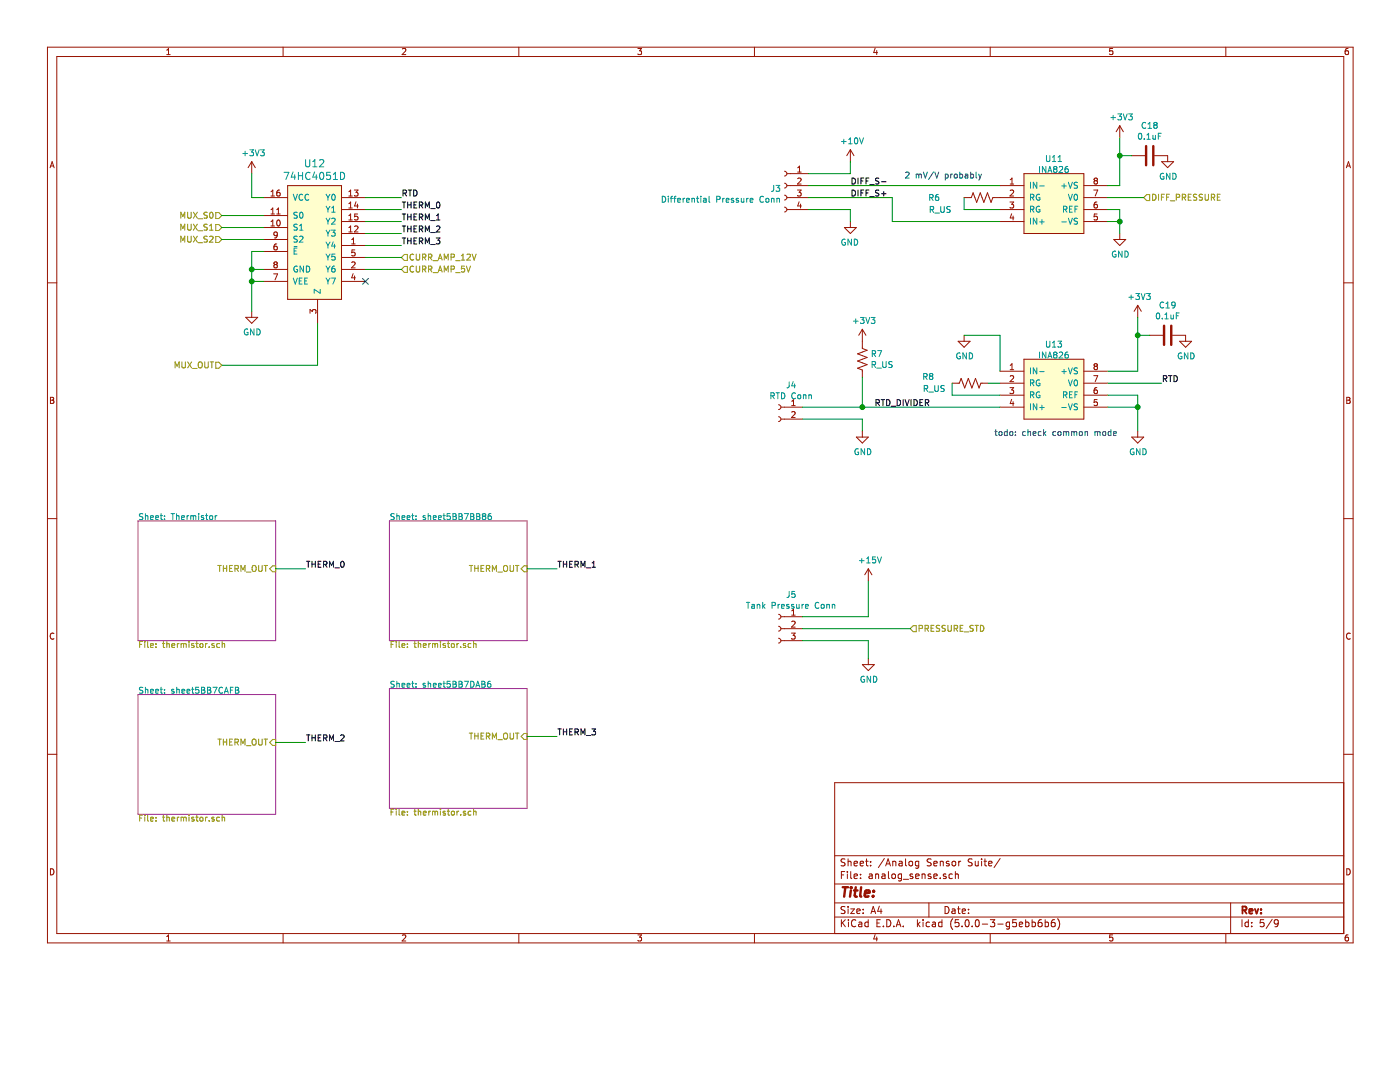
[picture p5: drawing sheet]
<svg xmlns="http://www.w3.org/2000/svg" width="279mm" height="216mm" viewBox="0 0 279 216" stroke-linecap="round" stroke-linejoin="round" font-family="sans-serif">
<g fill="#fffecd" stroke="#fffecd" stroke-width=".2">
<path d="M57.4 37h10.8v22.7h-10.8z" fill-rule="evenodd"/>
<path d="M204.4 34.6h11.9v12h-11.9z" fill-rule="evenodd"/>
<path d="M204.4 71.7h11.9v11.9h-11.9z" fill-rule="evenodd"/>
</g>
<g fill="none" stroke="#981200" stroke-width=".2">
<path d="M9.5 9.4h260.5v178.7h-260.5zM11.3 11.3h256.9v175h-256.9zM33.3 10.9h.7M33.3 10l.3-.3v1.2M56.5 9.4v1.9M80.3 9.8l.5-.1 .2 .3-.8 .9h.8M103.5 9.4v1.9M127.3 9.7h.7l-.4 .4 .4 .2v.5l-.2 .1-.5-.1M150.6 9.4v1.9M174.7 9.6l-.3 .9h.7M175 10.1v.8M197.6 9.4v1.9"/>
<path d="M222.1 9.7h-.6l-.1 .6 .6-.1 .1 .6-.2 .1-.5-.1M244.6 9.4v1.9M269 9.7h-.3l-.2 .3-.1 .7 .3 .2 .4-.1-.1-.6-.3-.1-.3 .3M10 33.5l.4-1.2 .4 1.2M10.1 33.1h.6M50.2 32.3l-.7 1.2M50.2 32.3v2.3M50.2 32.3l.8 1.2M52.6 39.4h4.8M54.1 38.3l.3-.4v1.2M54.1 39.1h.7M55.8 37.9l-.4 .1-.2 .4 .1 .6 .5 .1 .1-.2-.1-.5h-.3l-.3 .2"/>
<path d="M57.4 37h10.8v22.7h-10.8zM68.2 39.4h4.7M69.6 38.3l.4-.4v1.2M69.6 39.1h.7M70.7 37.9h.8l-.5 .5 .4 .1 .1 .4-.3 .2-.5-.1M156.6 38.9a.48 .48 0 0 1 .4 .5 .48 .48 0 0 1-.4 .5M156.6 36.6a.48 .48 0 0 1 .4 .4 .48 .48 0 0 1-.4 .5M156.6 34.2a.48 .48 0 0 1 .4 .4 .48 .48 0 0 1-.4 .5M157 37h4.3M157 39.4h4.3M157 34.6h4.3M159.1 37.9h.8l-.4 .5 .3 .1 .1 .4-.3 .2-.5-.1"/>
<path d="M159.2 34.3h.7M159.2 33.5l.4-.4v1.2M159.2 35.7l.4-.2 .3 .4-.8 .8h.8M169.7 29.9v2.4M169.7 29.9l-.7 1.2M169.7 29.9l.7 1.2M192.4 39.4h1.4l.4-.9 .7 1.9 .7-1.9 .8 1.9 .7-1.9 .7 1.9 .3-1h6.3M199.6 37h4.8M201.6 38l.5-.1 .2 .4-.7 .8h.7M201.6 36.7h.7M201.6 35.9l.4-.4v1.2M204.4 34.6h11.9v12h-11.9z"/>
<path d="M216.3 37h4.8M216.3 39.4h4.8M218.3 37.9h.8l-.5 1.2M218.6 36.1l-.3-.3 .3-.3h.2l.2 .3-.2 .3M218.6 36.1l-.3 .2v.2l.3 .2h.3l.1-.2v-.2l-.2-.2M218.6 36.1h.2M223.5 25.1v2.4M223.5 25.1l-.7 1.2M223.5 25.1l.7 1.2M225.9 31.1h2.6M230.4 31.1h2.6v1.2M231.8 32.3h2.4l-1.2 1.2z"/>
<path d="M268.7 33.5l.4-1.2 .4 1.2M268.8 33.1h.6M9.5 56.4h1.8M52.6 53.8h4.8M52.6 56.2h4.8M52.6 50.2h4.8M52.6 47.8h4.8M52.6 45.4h4.8M52.6 43h4.8M54.1 45.1h.7M54.1 41.8l.3-.3v1.2M54.1 44.2l.3-.3v1.2"/>
<path d="M54.1 42.7h.7M54.6 54.6h.8l-.5 1.2M54.9 52.8l-.2-.3 .2-.2h.2l.2 .2-.2 .3M54.9 52.8l-.2 .2v.2l.2 .3 .3-.1 .1-.2v-.2l-.2-.2M54.9 52.8h.2M55.2 48.7h-.2a.74 .74 0 0 0-.1 1.2l.3-.1 .1-.4-.2-.3h-.2l-.2 .3M55.2 42.7h.7M55.2 41.8l.4-.3v1.2M55.3 46.8l-.2 .2h-.3l-.1-.2v-.4l.4-.1 .2 .2-.1 .9-.4 .1M55.3 44l.2-.1a.63 .63 0 0 1 .4 .6 .63 .63 0 0 1-.4 .6l-.3-.5zM63.4 59.7v4.8M68.2 49h4.7"/>
<path d="M68.2 53.8h4.7M68.2 56.2h4.7M68.2 51.4h4.7M68.2 46.6h4.7M68.2 41.8h4.7M68.2 44.2h4.7M69.6 46.3h.7M69.6 43.9h.7M69.6 40.6l.4-.3v1.2M69.6 43l.4-.3v1.2M69.6 45.4l.4-.3v1.2M69.6 41.5h.7"/>
<path d="M70.2 48.7h.7M70.2 47.8l.3-.3v1.2M70.2 52.4l.4-.1 .3 .3-.8 .9h.8M70.5 54.6l-.3 .8h.7M70.8 55.1v.7M70.8 45.2l.4-.1 .3 .3-.8 .9h.8M70.8 49.9h-.5l-.1 .5 .4-.1 .3 .3v.2l-.3 .3-.4-.2M71 40.3l-.2 .8h.7M71.3 40.7v.8M71.4 42.7h-.6v.6l.4-.1 .3 .2v.3l-.3 .2-.4-.1M156.6 41.3a.48 .48 0 0 1 .4 .5 .48 .48 0 0 1-.4 .5M157 41.8h4.3"/>
<path d="M159.5 40.3l-.3 .8h.7M159.8 40.7v.8M168.5 45.4h2.4l-1.2 1.2zM169.7 44.2v1.2M199.6 41.8h4.8M199.6 44.2h4.8M201.6 40.3h.7l-.4 .5 .3 .1 .1 .4-.2 .2-.5-.1M201.9 42.7l-.3 .8h.7M202.2 43.1v.8M216.3 41.8h4.8M216.3 44.2h4.8M218.9 40.3h-.2a.74 .74 0 0 0-.1 1.2h.3l.1-.5-.2-.2h-.2l-.3 .2"/>
<path d="M219 42.7h-.6l-.1 .6 .5-.1 .2 .2v.3l-.2 .2-.5-.1M222.3 47.8h2.4l-1.2 1.2zM223.5 46.6v1.2M268.2 56.4h1.8M10.1 79.3h.4l.2 .2-.2 .4 .3 .2-.3 .4h-.4zM10.1 79.9h.4M49 63.3h2.4l-1.2 1.2zM50.2 62.1v1.2M61.9 62.5v-.7l.4 .4 .1-.4h.5l.2 .2-.2 .5M172.1 65.7v3.8l1 .4-2 .7 2 .7-2 .7 2 .8-2 .7 1 .3v1.5M172.1 65.7l-.7 1.2M172.1 65.7l.7 1.2"/>
<path d="M190 76.5h1.5l.3-1 .7 1.9 .7-1.9 .8 1.9 .7-1.9 .7 1.9 .4-.9h1.4M191.2 68.1h2.4l-1.2 1.2zM192.4 66.9v1.2M199.6 74.1h4.8M199.6 76.5h4.8M199.6 78.9h4.8M201.6 77.3h.7l-.4 .5 .3 .1 .1 .4-.2 .2-.5-.1M201.6 72.9l.4-.3v1.2M201.6 75.1l.5-.1 .2 .3-.7 .9h.7M201.6 73.8h.7M201.9 79.7l-.3 .8h.7M204.4 71.7h11.9v11.9h-11.9z"/>
<path d="M216.3 74.1h4.8M216.3 76.5h4.8M216.3 78.9h4.8M218.3 75h.8l-.5 1.2M218.6 73.1l-.3-.2 .3-.3h.2l.2 .2-.2 .3M218.6 73.1l-.3 .2v.2l.3 .3 .3-.1 .1-.2v-.2l-.2-.2M218.6 73.1h.2M218.9 77.3h-.2a.74 .74 0 0 0-.1 1.2h.3l.1-.5-.2-.2h-.2l-.3 .2M219 79.7h-.6l-.1 .6 .5-.1 .2 .2v.3l-.2 .2-.5-.1M227.1 60.9v2.4M227.1 60.9l-.8 1.2M227.1 60.9l.7 1.2"/>
<path d="M229.4 66.9h2.7M234 66.9h2.6v1.2M235.4 68.1h2.4l-1.2 1.2zM268.8 79.3h.4l.2 .2-.2 .4 .3 .2-.2 .4h-.5zM268.8 79.9h.4M155.4 83.2a.48 .48 0 0 1 .4 .4 .48 .48 0 0 1-.4 .5M155.4 80.8a.48 .48 0 0 1 .4 .4 .48 .48 0 0 1-.4 .5M155.8 83.6h4.4M155.8 81.2h4.4M158 80.9h.7M158 80.1l.4-.4v1.2M158 82.2l.5-.1 .2 .4-.7 .8h.7"/>
<path d="M170.9 87.2h2.4l-1.2 1.2zM172.1 86v1.2M199.6 81.2h4.8M202.2 80.1v.8M216.3 81.2h4.8M225.9 87.2h2.4l-1.2 1.2zM227.1 86v1.2M9.5 103.5h1.8M173.3 113.5l-.7 1.2M173.3 113.5v2.4M173.3 113.5l.7 1.2M268.2 103.5h1.8"/>
<path d="M10.8 126.4a.54 .54 0 0 0-.8 .5 .54 .54 0 0 0 .8 .5M155.4 127.4a.48 .48 0 0 1 .4 .4 .48 .48 0 0 1-.4 .5M155.4 125a.48 .48 0 0 1 .4 .4 .48 .48 0 0 1-.4 .5M155.4 122.6a.48 .48 0 0 1 .4 .5 .48 .48 0 0 1-.4 .4M155.8 127.8h4.4M155.8 125.4h4.4M155.8 123.1h4.4M158 126.3h.7l-.4 .5 .3 .1 .1 .4-.2 .2-.5-.1M158 121.9l.4-.3v1.1M158 124.1l.5-.2 .2 .4-.7 .8h.7M158 122.7h.7M172.1 132.6h2.4l-1.2 1.2z"/>
<path d="M173.3 131.4v1.2M269.5 126.4a.54 .54 0 0 0-.8 .5 .54 .54 0 0 0 .8 .5M9.5 150.5h1.8M268.2 156.2h-101.6v30.1M268.2 150.5h1.8M10.1 173.4a.62 .62 0 0 1 .7 .6 .62 .62 0 0 1-.7 .6zM166.6 176.4h101.6M166.6 170.8h101.6M167.9 174.6h.5M168.6 173.9h-.7v1.4M168.6 171.4h-.5l-.3 .2 .2 .4 .6 .3v.4l-.2 .1-.6-.1M169.1 173.9v.1"/>
<path d="M169.1 174.4v.9M169.3 171.4v1.4M169.3 172l.1-.1h.4l.1 .9M169.8 173.9v1.2l.2 .2M170.4 172.3l.7-.1v-.3h-.4l-.3 .1 .1 .7h.6M170.4 174.9l.7-.2v-.2l-.4-.1-.3 .2 .1 .6h.6M171.7 172.3l.6-.1v-.3h-.4l-.2 .1v.7h.6M171.7 175.2v.1M171.7 174.5v.1M172.7 171.9h.6M172.9 171.4v1.2l.4 .2M173.5 174.5h.5l.1 .8"/>
<path d="M173.7 172.7v.1M173.7 171.9v.1M174.1 174.7l-.5 .1-.2 .2 .2 .3 .5-.1M174.8 174.5l.2-.1 .3 .1v.8M174.8 174.4v.9M176 174.5h.6v.8M176.5 171.3l-1.2 1.8M176.6 174.7l-.4 .1-.2 .2 .2 .3 .4-.1M176.8 172.8l.4-1.4 .5 1.4M176.9 172.4h.7M177.3 173.9v1.2l.2 .2M178 174.5l.2-.1 .4 .1v.7l-.1 .1-.5-.1z"/>
<path d="M178.2 172l.2-.1h.3l.1 .9M178.2 171.9v.9M179.5 171.9h.5l.1 .9M179.9 174.4v1.2l-.3 .2-.3-.1M179.9 174.5l-.4-.1-.3 .2 .1 .6 .2 .1 .4-.1M180.1 172.2l-.5 .1-.2 .1 .2 .4 .5-.1M180.3 175.5h1M180.7 171.4v1.2l.2 .2M181.5 172l.2-.1 .4 .1v.5l-.1 .2-.3 .1-.2-.1zM182.1 174.5l-.3-.1-.2 .2 .1 .2 .4 .1v.3h-.5M182.7 174.9l.7-.2v-.2l-.5-.1-.2 .2 .1 .6h.6M183.4 171.9h-.5l-.2 .2v.6l.2 .1 .5-.1"/>
<path d="M183.4 171.9v1.1l-.3 .3-.4-.1M184 174.5l.2-.1 .3 .1 .1 .8M184 174.4v.9M185.8 174.5l-.4-.1-.2 .2 .1 .2 .5 .1v.3h-.6M185.8 171.4h-.5l-.3 .2 .1 .3 .7 .4v.4l-.2 .1-.6-.1M186.4 172.3l.6-.1v-.3h-.4l-.2 .1v.7h.6M186.4 174.9l.6-.2v-.2l-.4-.1-.2 .2v.6h.6M187.7 175.2v.1M187.7 171.9v.9M187.7 172l.1-.1h.4l.1 .9M188.8 174.5l-.4-.1-.1 .2v.2l.5 .1v.3h-.5M189.4 171.9h-.3l-.3 .1 .1 .3 .5 .1v.3h-.6"/>
<path d="M190.1 174.5l-.4-.1-.3 .2v.6l.3 .1 .4-.1M190.1 172l.2-.1 .4 .1v.7l-.2 .1-.4-.1zM190.7 173.9v1.4M190.7 174.5l.2-.1 .3 .1 .1 .8M191.3 171.9v.9M191.7 171.9l-.4 .2M194 171.4h-.5l-.3 .2 .1 .4 .7 .3v.4l-.3 .1-.5-.1M194.6 171.9l.1 .8 .3 .1 .2-.1M195.2 171.9v.9M195.9 171.4v.1M195.9 171.9v.9M196.4 171.9h.5"/>
<path d="M196.6 171.4v1.2l.3 .2M197.3 172.3l.7-.1-.1-.3h-.4l-.2 .1 .1 .7h.5M199.6 171.3l-1.2 1.8M268.8 173.4a.62 .62 0 0 1 .7 .6 .62 .62 0 0 1-.7 .6zM33.3 186.9l.3-.4v1.3M33.3 187.8h.7M56.5 186.3v1.8M80.3 186.6l.5-.1 .2 .4-.8 .9h.8M103.5 186.3v1.8M127.3 186.5h.7l-.4 .5 .4 .1v.5l-.2 .2-.5-.2M150.6 186.3v1.8M166.6 183h101.6"/>
<path d="M166.6 180.2h101.6M167.9 183.5v1.4M168.1 184.1l.6 .8M168.6 181l-.5-.1-.3 .2 .2 .4 .6 .3v.4l-.2 .1-.6-.1M168.7 183.5l-.8 .8M169.3 180.9v.1M169.3 181.4v.9M169.3 183.5v.2M169.3 184v.9M169.8 181.4h.7l-.7 .9h.7M170.8 183.7a.56 .56 0 0 0-.7-.1 .56 .56 0 0 0-.2 .7 .53 .53 0 0 0 .3 .6 .53 .53 0 0 0 .6-.1M171 181.8l.7-.1-.1-.3h-.4l-.2 .2 .1 .6h.5"/>
<path d="M171.4 184.1h.5l.1 .8M172 184.3l-.5 .1-.2 .2 .2 .3 .5-.1M172.3 181.4v.2M172.3 182.2v.1M173.3 183.5v1.4M173.3 184.1l-.4-.1-.3 .3 .1 .5 .2 .1 .4-.1M173.8 182.3l.5-1.4 .5 1.4M173.9 181.9h.7M174.7 186.5l-.3 .9h.7M175 187v.8M175 184.2h.5M175.5 180.8l-.3 1h.8"/>
<path d="M175.7 183.5h-.7v1.4h.7M175.8 181.4v.9M176.3 184.8v.1M177 183.5a.71 .71 0 0 1 .8 .7 .71 .71 0 0 1-.8 .7zM178.4 184.8v.1M178.9 184.9l.4-1.4 .5 1.4M179 184.5h.6M180.3 184.8v.1M183.1 183.5v1.4M183.2 184.4l.4 .5M183.6 184l-.5 .5M184.2 183.5v.2"/>
<path d="M184.2 184v.9M185.4 180.2v2.8M185.5 184.1l-.4-.1-.3 .3 .1 .5 .2 .1 .4-.1M186.1 184.1h.5l.1 .8M186.7 184.3l-.7 .3 .2 .3 .5-.1M188 184.1l-.4-.1-.3 .3 .1 .5 .2 .1 .4-.1M188 183.5v1.4M188.6 180.9a.71 .71 0 0 1 .8 .7 .71 .71 0 0 1-.8 .7zM190 181.4h.5l.1 .9M190.1 183.3a1.61 1.61 0 0 0 0 2.2M190.6 181.7l-.5 .1-.2 .2 .2 .3 .5-.1M191.1 181.4h.5"/>
<path d="M191.3 180.9v1.2l.3 .2M191.3 183.5h-.6l-.1 .7 .7-.1 .1 .2-.1 .5-.2 .1-.5-.1M192 184.8v.1M192 181.8l.7-.1-.1-.3h-.4l-.2 .2 .1 .6h.5M192.7 183.7l.3-.2a.76 .76 0 0 1 .4 .7 .76 .76 0 0 1-.4 .7l-.3-.1-.1-.4zM193.3 182.2v.1M193.3 181.4v.2M194 184.8v.1M194.7 183.7l.4-.2a.8 .8 0 0 1-.1 1.4l-.3-.1-.1-.4zM196 184.4h1.1M197.6 186.3v1.8M197.6 183.5h.9l-.5 .6 .5 .1v.6l-.3 .1-.6-.1"/>
<path d="M199.1 184.4h1.1M201.5 184.1l-.4-.1-.3 .3 .1 .5 .2 .1 .4-.1M201.5 184l-.1 1.3-.2 .1-.3-.1M202.8 183.5h-.7v.7l.7-.1v.7l-.2 .1-.5-.1M203.4 184.5l.7-.2-.1-.2-.4-.1-.2 .2 .1 .6h.5M204.7 184.1l.4-.1 .3 .3-.2 .5h-.5M204.7 183.5v1.4M206 184.1l.4-.1 .2 .3v.5l-.2 .1-.4-.1M206 183.5v1.4M207.8 183.5l-.4 .1a1.04 1.04 0 0 0-.1 1.2l.4 .1 .2-.1 .1-.5-.3-.2h-.4l-.1 .2M208.6 184.1l.4-.1 .3 .3-.2 .5h-.5M208.6 183.5v1.4"/>
<path d="M210.5 183.5l-.4 .1a1.09 1.09 0 0 0-.2 1.2l.4 .1 .2-.1 .1-.5-.3-.2h-.4l-.1 .2M211.1 183.3a1.61 1.61 0 0 1 0 2.2M222.1 186.5h-.6l-.1 .6 .6-.1 .1 .6-.2 .2-.5-.2M244.6 186.3v1.8M245.6 180.2v6.1M247.9 183.5v1.4M249.1 184.1l-.4-.1-.2 .3 .1 .5h.5M249.1 183.5v1.4M249.8 184.8v.1M249.8 184.1v.1M252.2 183.5h-.7v.7l.6-.1 .2 .2-.1 .5-.2 .1-.5-.1M253.9 183.4l-1.2 1.9"/>
<path d="M255.1 184.1l-.3 .3-.4-.1-.1-.2v-.3l.3-.3h.2l.3 .3a.95 .95 0 0 1-.4 1.1h-.3M269 186.5l-.3 .1-.2 .2-.1 .7 .3 .3 .4-.2-.1-.6h-.3l-.3 .2"/>
</g>
<g fill="none" stroke="#009596" stroke-width=".2">
<path d="M48.5 30.6h.9M48.9 30.2v.9M49.9 29.9h.7l-.4 .4 .3 .2 .1 .4-.2 .2-.5-.1M50.9 29.9l.4 1.2 .4-1.2M52 29.9h.7l-.4 .4 .4 .2v.5l-.2 .1-.5-.1M56.7 34.4h.9l-.6 1.4M58.5 34.3l-.4 1h.9M58.5 38.8l.4 1.2 .4-1.2M58.8 34.9v.9M59.6 34.4v1.4M59.6 35.1h.8M60.4 34.4v1.4"/>
<path d="M60.4 38.9a.54 .54 0 0 0-.7 .4 .54 .54 0 0 0 .6 .6l.1-.1M61 31.9v1.1l.3 .3 .4-.1 .1-.2v-1.1M61.6 38.9a.54 .54 0 0 0-.7 .4 .54 .54 0 0 0 .6 .6l.1-.1M61.9 34.5a.66 .66 0 0 0-.9 .6 .66 .66 0 0 0 .8 .6h.1M62.4 33.3h.9M62.4 32.3l.4-.4v1.4M62.8 34.3l-.4 1h.9M63.1 34.9v.9M63.8 32l.5-.1 .2 .1 .1 .3-.9 1h.9M63.9 34.5l.2-.1a.77 .77 0 0 1 .5 .7 .77 .77 0 0 1-.5 .7l-.2-.1-.1-.4zM65.1 38.8l.4 .6M65.5 39.4v.6"/>
<path d="M65.9 38.8l-.4 .6M65.9 34.4h-.7v.7l.6-.1 .2 .2-.1 .5-.2 .1-.5-.1M66.3 38.9l.2-.1a.63 .63 0 0 1 .4 .6 .63 .63 0 0 1-.4 .6l-.3-.5zM66.5 35.8h.8M66.5 34.8l.4-.4v1.4M68 34.4a.72 .72 0 0 1 .8 .7 .72 .72 0 0 1-.8 .7zM132.2 39.2a.6 .6 0 0 1 .7 .6 .6 .6 0 0 1-.7 .6zM133.4 39.2v.1M133.4 39.6v.8M133.8 39.6h.4M134.2 39.2l-.3 .1v1.1M134.4 39.6h.5"/>
<path d="M134.9 39.2l-.3 .1v1.1M135.3 40l.5-.1v-.3h-.4l-.1 .1v.6h.5M136.3 39.6v.8M136.7 39.6l-.4 .2M137 40l.6-.1-.1-.3h-.3l-.2 .1 .1 .6h.4M138.1 39.7l.4-.1 .1 .8M138.1 39.6v.8M139 39.6h.5M139.2 39.2v1l.3 .2M139.9 39.2v.1M139.9 39.6v.8M140.4 39.6h.5v.8"/>
<path d="M140.9 39.9l-.5 .2v.2h.5M141.5 39.2v1l.2 .2M143 39.8l.6-.1 .1-.1v-.3l-.7-.1v1.2M144.2 39.6v.8M144.6 39.6l-.4 .2M144.9 40l.6-.1-.1-.3h-.3l-.2 .1 .1 .6h.4M146.4 39.6h-.3l-.2 .1 .1 .2 .4 .1v.3h-.5M147.4 39.6h-.3l-.2 .1 .1 .2 .4 .1v.3h-.5M147.9 39.6l.1 .7 .4-.1M148.4 39.6v.8M149 39.6v.8M149.4 39.6l-.4 .2"/>
<path d="M149.7 40l.6-.1-.1-.3h-.3l-.2 .1 .1 .6h.4M152.4 39.3a.52 .52 0 0 0-.7 .1 .52 .52 0 0 0 0 .7l.3 .3 .4-.2M152.9 39.6h.3l.3 .2-.2 .5-.4-.1zM154 39.7l.4-.1 .1 .8M154 39.6v.8M154.4 37v.8l-.2 .3-.2 .1M154.9 37h.7l-.4 .4 .3 .2 .1 .4-.2 .2-.5-.1M155 39.7l.5-.1 .1 .8M155 39.6v.8M167.9 28.2h1M168.4 27.8v.9M169.4 28.7h.7"/>
<path d="M169.4 27.8l.3-.3v1.2M170.6 27.6l.2-.1a.63 .63 0 0 1 .4 .6 .63 .63 0 0 1-.4 .6l-.3-.5zM171.5 27.5l.4 1.2 .4-1.2M185.6 39.4l.6-.1v-.4l-.6-.1v1.2M185.8 39.4l.4 .6M187.2 38.8h-.2a.74 .74 0 0 0-.1 1.2h.3l.2-.5-.3-.2h-.2l-.2 .2M205.6 39.4l.7-.1v-.4l-.7-.1v1.2M205.6 36.4v1.2M205.9 39.4l.4 .6M206.9 36.4v1.2l-.7-1.2v1.2M207.5 33.2v1.2M207.5 38.8a.54 .54 0 0 0-.7 .6 .54 .54 0 0 0 .7 .4v-.3h-.2"/>
<path d="M207.5 37.1h.9M208.7 33.2v1.2l-.7-1.2v1.2M208.8 31v1l.3 .2h.2l.2-.2v-1M209.1 34.4l.4-1.2 .4 1.2M209.2 34.1h.6M210 32.2h.7M210 31.4l.4-.4v1.2M210.5 33.7l-.2 .3v.2l.2 .2h.3l.2-.2v-.2l-.3-.3M210.5 33.7l-.2-.2 .2-.3h.2l.3 .3-.3 .2M210.5 33.7h.2M211.2 32.2h.7M211.2 31.4l.3-.4v1.2"/>
<path d="M211.4 33.3l.5-.1 .2 .3-.8 .9h.8M211.9 37.1h.9M212.4 36.7v.9M213.1 33.2h-.2a.74 .74 0 0 0-.1 1.2l.4-.1v-.5l-.4-.1-.3 .2M213.2 38.8l.4 1.2 .4-1.2M213.2 36.4l.4 1.2 .4-1.2M214.5 38.9l.1-.1a.63 .63 0 0 1 .5 .6 .63 .63 0 0 1-.5 .6l-.3-.5zM215 36.4h-.4l-.3 .2 .2 .3 .5 .2v.3l-.7 .1M221.7 23.5h.9M222.2 23v.9M223.1 22.7h.7l-.4 .5 .4 .1v.4l-.2 .2-.5-.1M224.2 22.7l.3 1.2 .5-1.2"/>
<path d="M225.2 22.7h.8l-.4 .5 .3 .1v.5l-.2 .1-.5-.1M227.3 26.7l.2-.1a.63 .63 0 0 1 .4 .6 .63 .63 0 0 1-.4 .6l-.3-.5zM228.4 27.7v.1M228.7 24.5a.53 .53 0 0 0-.8 .5 .53 .53 0 0 0 .8 .5M228.9 27.8h.7M228.9 26.9l.3-.3v1.2M229.1 25.6h.7M229.1 24.8l.4-.4v1.2M230.1 27v.7h.5M230.5 24.9l-.2 .3v.3l.2 .1h.3l.2-.2v-.2l-.3-.3M230.5 24.9l-.2-.2 .2-.3h.2l.3 .3-.3 .2M230.5 24.9h.2"/>
<path d="M230.6 27v.8M231.2 27.2h.4M231.7 26.6h-.5v1.2M232.2 34.6a.55 .55 0 0 0-.7 .6 .55 .55 0 0 0 .7 .5l.1-.4h-.3M233.5 34.6v1.2l-.7-1.2v1.2M234.1 34.6a.6 .6 0 0 1 .6 .6 .6 .6 0 0 1-.6 .6zM58.5 55.5l.4 1.2 .4-1.2M58.7 50.1h.4M58.7 49.2h.6M59.3 49.5h-.6v1.2h.6M59.3 53.2a.54 .54 0 0 0-.7 .5 .54 .54 0 0 0 .8 .5v-.4h-.3M59.3 42.4l-.4-.1-.2 .2v.3l.5 .2 .1 .3-.2 .2h-.5"/>
<path d="M59.3 44.8l-.4-.1-.2 .2v.3l.5 .2 .1 .3-.2 .2h-.5M59.3 47.2l-.4-.1-.2 .1v.4l.5 .2 .1 .3-.2 .2h-.5M59.7 56.1h.4M59.8 47.2l.4-.1 .3 .4-.8 .8h.8M59.8 45.9h.7M59.8 45.1l.3-.4v1.2M59.9 42.5l.2-.2a.65 .65 0 0 1 .4 .6 .65 .65 0 0 1-.4 .6l-.3-.4zM60.3 55.5h-.6v1.2h.6M60.6 53.1v1.2l-.7-1.2v1.2M60.8 56.1h.4M61.2 53.1a.6 .6 0 0 1 .6 .6 .6 .6 0 0 1-.6 .6zM61.4 55.5h-.6v1.2h.6"/>
<path d="M63.9 57.7v.8l-1.2-.8v.8M65.1 48.3l.4 .6M65.1 53.1l.4 .6M65.1 55.5l.4 .6M65.1 50.7l.4 .6M65.1 45.9l.4 .6M65.1 41.1l.4 .7M65.1 43.5l.4 .7M65.5 41.8v.5M65.5 44.2v.5M65.5 46.5v.6M65.5 48.9v.6"/>
<path d="M65.5 51.3v.6M65.5 53.7v.6M65.5 56.1v.6M65.9 48.3l-.4 .6M65.9 53.1l-.4 .6M65.9 55.5l-.4 .6M65.9 50.7l-.4 .6M65.9 45.9l-.4 .6M65.9 41.1l-.4 .7M65.9 43.5l-.4 .7M66.1 45.9h.8l-.4 .5 .3 .1v.5l-.1 .1-.6-.1M66.1 55.5h.8l-.5 1.2"/>
<path d="M66.2 43.7l.5-.2 .2 .4-.8 .8h.8M66.2 42.3h.7M66.2 41.5l.4-.4v1.2M66.5 48.3l-.3 .8h.7M66.8 48.7v.8M66.8 53.1h-.2a.74 .74 0 0 0-.2 1.2l.4-.1v-.5l-.4-.2-.2 .3M66.8 50.7h-.5l-.1 .6 .2-.1 .4 .1v.5l-.1 .1-.5-.1M168.7 47.8a.55 .55 0 0 0-.7 .5 .55 .55 0 0 0 .7 .6v-.5h-.2M169.9 47.7v1.2l-.7-1.2v1.2M170.5 47.7a.6 .6 0 0 1 .7 .6 .6 .6 0 0 1-.7 .6zM185.6 41.8l.7-.1v-.4l-.7-.1v1.2M185.9 41.8l.4 .6"/>
<path d="M186.6 42.5h.9M187.7 41.2v1l.3 .2h.2l.2-.2v-1M189.6 41.3l-.4-.1-.3 .2 .2 .3 .5 .2v.4l-.2 .1-.5-.1M205.6 41.8l.7-.1v-.4l-.7-.2v1.2M205.6 43.5v1.2M205.9 41.8l.4 .5M206.9 43.5v1.2l-.7-1.2v1.2M207.5 41.2a.54 .54 0 0 0-.7 .6 .54 .54 0 0 0 .7 .4v-.4h-.2M207.5 44.3h.9M207.9 43.8v.9M211.9 44.3h.9M212.2 41.8l.7-.1v-.4l-.7-.2v1.2"/>
<path d="M212.5 41.8l.4 .5M213.2 43.5l.4 1.2 .4-1.2M213.4 41.7h.4M214 41.1h-.6v1.2h.6M214.5 41.7h.4M215 43.6l-.4-.1-.3 .3 .2 .3 .5 .2v.3l-.7 .1M215.1 41.1h-.6v1.2M222.7 50.2a.55 .55 0 0 0-.7 .5 .55 .55 0 0 0 .7 .6v-.5h-.2M223.9 50.1v1.2l-.7-1.2v1.2M224.5 50.1a.6 .6 0 0 1 .7 .6 .6 .6 0 0 1-.7 .6zM225.3 59.3h.9M225.7 58.9v.9"/>
<path d="M226.7 58.6h.7l-.4 .4 .3 .1 .1 .4-.2 .3-.5-.2M227.7 58.6l.4 1.2 .4-1.2M228.8 58.6h.8l-.4 .4 .3 .1v.5l-.2 .2-.5-.2M49.4 65.7a.55 .55 0 0 0-.7 .5 .55 .55 0 0 0 .7 .6l.1-.5h-.2M50.7 65.6v1.2l-.7-1.2v1.2M51.3 65.6a.6 .6 0 0 1 .6 .6 .6 .6 0 0 1-.6 .6zM153.8 79l.7-.1v-.4l-.7-.1v1.2M154.1 79l.4 .6M154.9 78.4h.7M155.2 78.4v1.2M156 78.4a.6 .6 0 0 1 .6 .6 .6 .6 0 0 1-.6 .6zM157.5 76.2v.9l-.2 .2-.3 .1"/>
<path d="M158.3 76.2l-.3 .8h.7M158.6 76.6v.8M158.7 78.5a.53 .53 0 0 0-.7 .5 .53 .53 0 0 0 .7 .4M159.3 78.8l.5 .1-.1 .6-.3 .1-.2-.2zM160.3 78.9l.5-.1v.8M160.3 78.8v.8M161.4 78.9l.5-.1v.8M161.4 78.8v.8M170.3 64.1h1M170.8 63.6v.9M171.7 63.3h.8l-.4 .5 .3 .1 .1 .4-.3 .2-.5-.1M172.8 63.3l.4 1.2 .4-1.2"/>
<path d="M173.9 63.3h.7l-.4 .5 .4 .1v.5l-.2 .1-.5-.1M174.1 72.8l.6-.1v-.4l-.6-.2v1.2M174.1 70.6l.6-.1v-.4l-.6-.1v1.2M174.3 72.8l.5 .5M174.4 70.6l.4 .6M175 73.5h.9M175.2 70h.7l-.5 1.2M176.2 72.1v1l.2 .2h.2l.3-.2v-1M178 72.2l-.4-.1-.2 .3 .1 .3 .5 .2v.3l-.2 .1h-.4M184.4 75.1h.6v-.5l-.6-.1v1.2M184.5 77.5l.6-.1v-.4l-.6-.1v1.2M184.6 75.1l.4 .6"/>
<path d="M184.7 77.5l.4 .6M185.4 78.2h.9M185.5 74.8l.2-.3h.2l.3 .3M185.5 74.8l.2 .3M185.5 74.8h.1M185.7 75.1l-.2 .2v.2l.2 .2h.4l.1-.2v-.2l-.3-.2M185.7 75.1h.2M186.2 74.8h.1M186.2 74.8l-.3 .3M186.6 76.9v1l.2 .2h.2l.2-.2v-1M188.4 77l-.4-.1-.3 .3 .2 .2 .5 .3v.3l-.2 .1h-.5M191.6 70.5a.55 .55 0 0 0-.7 .5 .55 .55 0 0 0 .7 .6l.1-.5h-.3"/>
<path d="M192.9 70.4v1.2l-.7-1.2v1.2M193.4 70.4a.6 .6 0 0 1 .7 .6 .6 .6 0 0 1-.7 .6zM205.6 73.4v1.2M205.6 76.4l.7-.1v-.4l-.7-.1v1.2M205.6 78.8l.7-.1v-.4l-.7-.1v1.2M205.9 76.4l.4 .6M205.9 78.8l.4 .6M206.9 73.4v1.2l-.7-1.2v1.2M207.5 70.3v1.1M207.5 75.9a.54 .54 0 0 0-.7 .5 .54 .54 0 0 0 .7 .5v-.4h-.2M207.5 78.3a.54 .54 0 0 0-.7 .5 .54 .54 0 0 0 .7 .5v-.4h-.2M207.5 74.1h.9"/>
<path d="M208.7 70.3v1.1l-.7-1.1v1.1M208.8 68.1v1l.3 .2h.2l.2-.2v-1M209.1 71.4l.4-1.1 .4 1.1M209.2 71.1h.6M210 68.4l.4-.3v1.2M210 69.3h.7M210.5 70.8l-.2-.3 .2-.2h.2l.3 .2-.3 .3M210.5 70.8l-.2 .2v.2l.2 .2h.3l.2-.2v-.2l-.3-.2M210.5 70.8h.2M211.1 68.1h.8l-.4 .4 .3 .1 .1 .5-.3 .2-.5-.1M211.4 70.4l.5-.1 .2 .3-.8 .8h.8M211.9 74.1h.9"/>
<path d="M212.2 78.8l.7-.1v-.4l-.7-.1v1.2M212.4 73.7v.9M212.5 78.8l.4 .6M213.1 70.3h-.2a.74 .74 0 0 0-.1 1.1l.4-.1v-.5l-.4-.1-.3 .2M213.2 75.8l.4 1.2 .4-1.2M213.2 73.4l.4 1.2 .4-1.2M213.4 78.8h.4M214 78.2h-.6v1.2h.6M214.5 75.9l.1-.1a.63 .63 0 0 1 .5 .6 .63 .63 0 0 1-.5 .6l-.3-.5zM214.5 78.8h.4M215 73.5l-.4-.1-.3 .2 .2 .3 .5 .2v.4l-.7 .1M215.1 78.2h-.6v1.2"/>
<path d="M230.9 62.6l.1-.2a.63 .63 0 0 1 .5 .6 .63 .63 0 0 1-.5 .6l-.2-.4zM232 63.5v.1M232.2 60.4a.53 .53 0 0 0-.7 .5 .53 .53 0 0 0 .7 .4M232.5 62.8l.3-.4v1.2M232.5 63.6h.6M232.7 61.5h.7M232.7 60.6l.4-.3v1.2M233.7 62.8v.8l.5-.1M234.2 62.8v.8M234.5 60.8l-.2 .2h-.3l-.1-.6 .4-.1 .2 .2v.7l-.2 .2-.3 .1M234.7 63h.5M235.3 62.4h-.6v1.2"/>
<path d="M235.8 70.5a.55 .55 0 0 0-.7 .5 .55 .55 0 0 0 .7 .6l.1-.5h-.3M237.1 70.4v1.2l-.7-1.2v1.2M237.6 70.4a.6 .6 0 0 1 .7 .6 .6 .6 0 0 1-.7 .6zM171.3 89.6a.55 .55 0 0 0-.7 .5 .55 .55 0 0 0 .7 .6l.1-.5h-.3M172.6 89.5v1.2l-.7-1.2v1.2M173.1 89.5a.6 .6 0 0 1 .7 .6 .6 .6 0 0 1-.7 .6zM205.6 80.6v1.2M206.9 80.6v1.2l-.7-1.2v1.2M207.5 81.3h.9M207.9 80.9v.9M211.9 81.3h.9M213.2 80.6l.4 1.2 .4-1.2"/>
<path d="M215 80.6h-.4l-.3 .2 .2 .3 .5 .2v.3l-.7 .1M226.2 89.6a.55 .55 0 0 0-.6 .5 .55 .55 0 0 0 .6 .6l.1-.5h-.2M227.5 89.5v1.2l-.7-1.2v1.2M228.1 89.5a.6 .6 0 0 1 .7 .6 .6 .6 0 0 1-.7 .6zM28.5 102.6l-.4-.1-.2 .1v.3l.5 .3 .1 .3-.2 .2-.5-.1M29 102.5v1.2M29 103l.5-.1v.8M30 103.3l.6-.1-.1-.3h-.3l-.2 .2 .1 .5h.4M31.1 103.3l.5-.1v-.3h-.4l-.1 .2v.5h.5M32 102.9h.4M32.1 102.5v1l.3 .2M32.8 103.6v.1"/>
<path d="M32.8 102.9v.2M34.1 102.5h.7M34.5 102.5v1.2M35.2 103l.5-.1v.8M35.2 102.5v1.2M36.2 103.3l.6-.1v-.3h-.4l-.2 .2 .1 .5h.5M37.3 102.9v.8M37.7 102.9l-.4 .2M38.1 103l.3-.1 .2 .2M38.1 102.9v.8M38.6 103.1l.1-.2h.3l.1 .8M38.6 103.1v.6"/>
<path d="M39.6 102.5v.1M39.6 102.9v.8M40.6 102.9h-.3l-.1 .2v.1l.4 .1v.3h-.4M41 102.9h.5M41.2 102.5v1l.3 .2M41.9 103l.1-.1 .4 .1-.1 .6h-.4zM42.9 102.9v.8M43.3 102.9l-.4 .2M78.7 102.6l-.5-.1-.2 .1v.3l.6 .3 .1 .3-.2 .2-.5-.1M79.2 103l.4-.1 .1 .8M79.2 102.5v1.2M80.2 103.3l.6-.1-.1-.3h-.3l-.2 .2 .1 .5h.4"/>
<path d="M81.3 103.3l.5-.1v-.3h-.4l-.1 .2v.5h.5M82.2 102.9h.4M82.3 102.5v1l.3 .2M83 103.6v.1M83 102.9v.2M84.9 102.9h-.3l-.2 .2 .1 .1 .4 .1v.3h-.5M85.5 103l.4-.1 .1 .8M85.5 102.5v1.2M86.5 103.3l.6-.1-.1-.3h-.3l-.2 .2v.5h.5M87.5 103.3l.6-.1-.1-.3h-.3l-.2 .2 .1 .5h.4M88.4 102.9h.5M88.6 102.5v1l.3 .2"/>
<path d="M89.8 102.5h-.5l-.1 .6 .5-.2 .2 .3v.3l-.2 .2-.5-.1M90.4 102.5l.6 .1v.2l-.2 .3 .3 .2-.1 .3-.6 .1zM90.4 103.1h.4M91.6 102.5l.6 .1v.2l-.2 .3 .3 .2-.1 .3-.6 .1zM91.6 103.1h.4M92.7 102.5h.8l-.5 1.2M93.9 102.5l.6 .1v.3l-.2 .2 .3 .2-.1 .3-.6 .1zM93.9 103.1h.4M95.1 102.5l.6 .1v.3l-.2 .2 .3 .2-.1 .3-.6 .1zM95.1 103.1h.4M96.5 103l-.2-.2 .2-.3 .4 .1v.3l-.2 .1M96.5 103l-.2 .2v.3l.2 .2 .3-.1 .1-.1v-.4l-.2-.1"/>
<path d="M96.5 103h.2M98 102.5l-.4 .1-.2 .4 .1 .6h.5l.1-.1-.1-.5-.4-.1-.2 .3M157.5 118v.9l-.2 .3h-.3M158.6 118h-.5l-.1 .6 .5-.1 .2 .2v.3l-.2 .2-.5-.1M171.5 111.9h1M172 111.4v.9M173 111.5l.3-.4v1.2M173 112.3h.7M174.7 111.1h-.5l-.1 .6 .2-.1 .4 .1v.5l-.1 .1-.5-.1M175.1 111.1l.4 1.2 .4-1.2M28.5 137.2l-.4-.1-.2 .2v.3l.5 .2 .1 .3-.2 .2h-.5M29 137.1v1.2"/>
<path d="M29 137.7l.5-.1v.7M30 137.9l.6-.1-.1-.2-.3-.1-.2 .2 .1 .6h.4M31.1 137.9l.5-.1v-.2l-.4-.1-.1 .2v.6h.5M32 137.5h.4M32.1 137.1v1.1l.3 .1M32.8 137.6v.1M32.8 138.2v.1M34.7 137.6l-.3-.1-.2 .2 .1 .2 .4 .1v.3h-.5M35.3 137.7l.4-.1 .1 .7M35.3 137.1v1.2M36.3 137.9l.6-.1-.1-.2-.3-.1-.2 .2 .1 .6h.4M37.3 137.9l.6-.1-.1-.2-.3-.1-.2 .2 .1 .6h.4"/>
<path d="M38.2 137.5h.5M38.4 137.1v1.1l.3 .1M39.6 137.1h-.5l-.1 .6 .5-.1 .2 .2v.3l-.2 .2-.5-.1M40.2 137.1l.6 .2v.2l-.2 .2 .3 .2-.1 .4h-.6zM40.2 137.7h.4M41.4 137.1l.6 .2v.2l-.2 .2 .3 .2-.1 .4h-.6zM41.4 137.7h.4M42.5 137.1h.8l-.5 1.2M44.4 137.3a.53 .53 0 0 0-.7 .4 .53 .53 0 0 0 .7 .5M44.8 138.3l.4-1.2 .4 1.2M44.9 138h.6M46 137.7h.4"/>
<path d="M46.5 137.1h-.5v1.2M47 137.1h.4l.2 .3-.2 .3 .3 .2-.1 .4h-.6zM47 137.7h.4M78.7 136l-.5-.1-.2 .2v.3l.6 .2 .1 .3-.2 .2h-.5M79.2 135.9v1.2M79.2 136.5l.4-.1 .1 .7M80.2 136.7l.6-.1-.1-.2-.3-.1-.2 .2 .1 .6h.4M81.3 136.7l.5-.1v-.2l-.4-.1-.1 .2v.6h.5M82.2 136.3h.4M82.3 135.9v1.1l.3 .1M83 137v.1M83 136.4v.1"/>
<path d="M84.9 136.4l-.3-.1-.2 .2 .1 .2 .4 .1v.3h-.5M85.5 135.9v1.2M85.5 136.5l.4-.1 .1 .7M86.5 136.7l.6-.1-.1-.2-.3-.1-.2 .2v.6h.5M87.5 136.7l.6-.1-.1-.2-.3-.1-.2 .2 .1 .6h.4M88.4 136.3h.5M88.6 135.9v1.1l.3 .1M89.8 135.9h-.5l-.1 .6 .5-.1 .2 .2v.3l-.2 .2-.5-.1M90.4 135.9l.6 .2v.2l-.2 .2 .3 .2-.1 .4h-.6zM90.4 136.5h.4M91.6 135.9l.6 .2v.2l-.2 .2 .3 .2-.1 .4h-.6zM91.6 136.5h.4"/>
<path d="M92.7 135.9h.8l-.5 1.2M93.9 135.9a.6 .6 0 0 1 .7 .6 .6 .6 0 0 1-.7 .6zM95 137.1l.3-1.2 .5 1.2M95.1 136.8h.5M96.2 135.9h.3l.3 .3-.3 .3 .3 .2-.2 .4h-.4zM96.2 136.5h.3M97.9 135.9l-.4 .2-.2 .4 .1 .6h.5l.1-.2-.1-.4-.4-.1-.2 .2M149 120.2h.6M149.3 120.2v1.2M150 120.6h.5l.1 .8M150.6 120.9l-.6 .2v.2h.6M151.1 120.7l.5-.1v.8"/>
<path d="M151.1 120.6v.8M152.2 120.2v1.2M152.3 120.9l.4 .5M152.7 120.6l-.5 .5M154.1 120.8h.6l.1-.2-.1-.3-.6-.1v1.2M155.3 120.6v.8M155.6 120.6l-.3 .2M156 121l.5-.1v-.3h-.4l-.1 .2v.5h.5M157.5 120.6h-.3l-.2 .2v.1l.5 .2v.2h-.5M158.4 120.6h-.3l-.1 .2v.1l.4 .2v.2h-.4M159 120.6v.7h.5M159.5 120.6v.8"/>
<path d="M160.1 120.6v.8M160.4 120.6l-.3 .2M160.7 121l.6-.1-.1-.3h-.3l-.2 .2 .1 .5h.4M163.4 120.3a.53 .53 0 0 0-.7 .1 .53 .53 0 0 0 0 .7l.4 .3 .3-.1M164 120.6l.5 .1-.1 .6h-.5zM165 120.7l.5-.1v.8M165 120.6v.8M166.1 120.7l.5-.1v.8M166.1 120.6v.8M172.5 135a.55 .55 0 0 0-.7 .5 .55 .55 0 0 0 .7 .6l.1-.5h-.3M173.7 134.9v1.2l-.6-1.2v1.2M174.3 134.9a.6 .6 0 0 1 .7 .6 .6 .6 0 0 1-.7 .6z"/>
</g>
<g fill="none" stroke="#969400" stroke-width=".2">
<path d="M228.8 38.8h.6v1.2h-.6l-.5-.6zM230 38.8a.6 .6 0 0 1 .7 .6 .6 .6 0 0 1-.7 .6zM231.2 38.8v1.2M231.8 39.3h.4M232.4 38.8h-.6v1.2M232.8 39.3h.4M233.4 38.8h-.6v1.2M234.7 39.4l.6-.1 .1-.1v-.3l-.7-.1v1.2M235.9 39.4l.6-.1 .1-.1v-.3l-.7-.1v1.2M236.2 39.4l.4 .6M237.1 39.3h.4M237.7 38.8h-.6v1.2h.6"/>
<path d="M238.8 38.8h-.4l-.2 .1v.3l.5 .3 .1 .2-.2 .3-.4-.1M240 38.8h-.5l-.1 .1v.4l.5 .2 .1 .2-.2 .3-.5-.1M240.5 38.8v.9l.2 .3h.3l.2-.3v-.9M241.8 39.4l.5-.1 .1-.4-.6-.1v1.2M242 39.4l.4 .6M242.9 39.3h.5M243.5 38.8h-.6v1.2h.6M36.1 43.5v-1.2l.4 .9 .4-.9v1.2M36.1 45.9v-1.2l.4 .9 .4-.9v1.2M36.1 48.3v-1.2l.4 .9 .4-.9v1.2M37.5 42.3v1l.2 .2h.3l.1-.2v-1M37.5 44.7v1l.2 .2h.3l.1-.2v-1"/>
<path d="M37.5 47.1v1l.2 .2h.3l.1-.2v-1M38.6 42.3l.8 1.2M38.6 44.7l.8 1.2M38.6 47.1l.8 1.2M39.4 42.3l-.8 1.2M39.4 44.7l-.8 1.2M39.4 47.1l-.8 1.2M39.6 43.7h.9M39.6 46h.9M39.6 48.4h.9M41.4 42.4l-.5-.1-.2 .2v.3l.6 .2 .1 .3-.2 .2h-.5M41.4 44.8l-.5-.1-.2 .2v.3l.6 .2 .1 .3-.2 .2h-.5"/>
<path d="M41.4 47.2l-.5-.1-.2 .1v.4l.6 .2 .1 .3-.2 .2h-.5M41.8 47.2l.5-.1 .2 .4-.7 .8h.7M41.8 45.9h.7M41.8 45.1l.4-.4v1.2M41.9 42.5l.2-.2a.63 .63 0 0 1 .4 .6 .63 .63 0 0 1-.4 .6l-.3-.4zM43.1 42.4h.6l.6 .6-.6 .6h-.6zM43.1 44.8h.6l.6 .6-.6 .6h-.6zM43.1 47.2h.6l.6 .6-.6 .6h-.6zM80.1 53.8l.6-.6h.6v1.2h-.6zM80.1 51.4l.6-.6h.6v1.2h-.6zM82.6 53.2a.53 .53 0 0 0-.8 .5 .53 .53 0 0 0 .8 .5M82.6 50.8a.53 .53 0 0 0-.8 .5 .53 .53 0 0 0 .8 .5"/>
<path d="M83.1 53.1v1l.2 .2 .3-.1 .2-.1v-1M83.1 50.7v1l.2 .2h.3l.2-.2v-1M84.3 53.7h.6l.1-.5-.7-.1v1.2M84.3 51.3h.6l.1-.5-.7-.1v1.2M84.6 53.7l.4 .6M84.6 51.3l.4 .6M85.5 53.7h.6v-.5l-.6-.1v1.2M85.5 51.3h.6v-.5l-.6-.1v1.2M85.8 53.7l.4 .6M85.8 51.3l.4 .6M86.4 54.4h.9M86.4 52h.9"/>
<path d="M87.5 54.3l.3-1.2 .5 1.2M87.5 51.9l.3-1.2 .5 1.2M87.6 54h.5M87.6 51.6h.5M88.7 51.9v-1.2l.3 .9 .4-.9v1.2M88.7 54.3v-1.2l.3 .9 .4-.9v1.2M90 53.7h.6v-.5l-.6-.1v1.2M90 51.3h.6v-.5l-.6-.1v1.2M90.9 54.4h.9M90.9 52h.9M92.1 51.9h.6M92.1 51l.3-.3v1.2"/>
<path d="M92.7 53.1h-.6v.6l.1-.2 .5 .2v.5l-.2 .1-.4-.1M93.1 53.1l.4 1.2 .4-1.2M93.2 50.8l.5-.1 .2 .3-.8 .9h.8M94.2 50.7l.4 1.2 .4-1.2M233.6 40.1h.9M34.9 73.4v-1.2l.4 .9 .5-.9v1.2M36.3 72.2v1l.2 .2h.3l.2-.2v-1M37.5 72.2l.7 1.2M38.2 72.2l-.7 1.2M38.4 73.5h.9M39.6 72.4l.2-.2 .4 .1a.73 .73 0 0 1-.1 1.1l-.5-.2zM40.9 72.2v1l.2 .2h.3l.2-.2v-1"/>
<path d="M41.9 72.2h.7M42.3 72.2v1.2M43.1 72.3h.6l.6 .6-.6 .6h-.6zM43.5 112.8h.7M43.8 112.8v1.2M44.6 112.8v1.2M44.6 113.4h.6M45.2 112.8v1.2M45.8 113.4h.4M46.4 112.8h-.6v1.2h.6M46.9 113.5l.6-.1v-.5l-.6-.1v1.2M47.2 113.5l.4 .5"/>
<path d="M48.1 114v-1.2l.4 .9 .4-.9v1.2M49.2 114.1h.9M50.4 113l.2-.2 .3 .1a.73 .73 0 0 1-.1 1.1l-.4-.1zM51.6 112.8v1l.2 .2h.4l.1-.2v-1M52.7 112.8h.7M53 112.8v1.2M54.4 112.9h.6v1.2h-.6l-.6-.6zM93.7 112.8h.6M94 112.8v1.2M94.8 113.4h.6M94.8 112.8v1.2M95.4 112.8v1.2"/>
<path d="M96 113.4h.4M96.6 112.8h-.6v1.2h.6M97.1 113.5l.6-.1v-.5l-.6-.1v1.2M97.4 113.5l.4 .5M98.3 114v-1.2l.4 .9 .4-.9v1.2M99.4 114.1h.9M100.6 113l.2-.2 .3 .1a.73 .73 0 0 1-.1 1.1l-.4-.1zM101.8 112.8v1l.2 .2h.4l.1-.2v-1M102.9 112.8h.7M103.2 112.8v1.2M104 113.5l.6-.6h.6v1.2h-.6zM27.9 128.6h.4"/>
<path d="M28.4 128h-.5v1.2M28.9 128v.1M28.9 128.4v.8M29.5 128v1l.1 .2M30 128.8l.6-.1-.1-.2-.3-.1-.2 .2 .1 .6h.4M31.1 129.1v.1M31.1 128.5v.1M32.4 128.4h.5M32.6 128v1l.3 .2M33.3 128.5h.4l.1 .7M33.3 128v1.2M34.3 128.8l.6-.1-.1-.2-.3-.1-.2 .2 .1 .6h.4"/>
<path d="M35.4 128.4v.8M35.7 128.4l-.3 .2M36.1 128.5l.4-.1 .1 .2M36.1 128.4v.8M36.6 128.6l.2-.2 .3 .1 .1 .7M36.6 128.6v.6M37.7 128v.1M37.7 128.4v.8M38.7 128.5l-.3-.1-.2 .2 .1 .1 .4 .2v.3h-.5M39.1 128.4h.5M39.3 128v1l.3 .2M39.9 128.5l.2-.1 .4 .1-.1 .7-.5-.1z"/>
<path d="M41 128.4v.8M41.4 128.4l-.4 .2M41.8 129.1v.1M42.7 128.5l-.3-.1-.1 .2v.1l.4 .2v.3h-.4M43.8 128.5l-.3-.1-.3 .2 .2 .6h.4M44.3 128.5h.5v.7M44.3 128v1.2M78 128.6h.5M78.6 128h-.6v1.2M79.1 128v.1M79.1 128.4v.8M79.6 128v1l.2 .2"/>
<path d="M80.2 128.8l.6-.1-.1-.2-.3-.1-.2 .2 .1 .6h.4M81.3 128.5v.1M81.3 129.1v.1M82.6 128.4h.5M82.8 128v1l.3 .2M83.5 128.5h.4l.1 .7M83.5 128v1.2M84.5 128.8l.5-.1v-.2l-.3-.1-.2 .2v.6h.5M85.6 128.4v.8M85.9 128.4l-.3 .2M86.3 128.5l.4-.1 .1 .2M86.3 128.4v.8"/>
<path d="M86.8 128.6l.2-.2 .3 .1v.7M86.8 128.6v.6M87.9 128v.1M87.9 128.4v.8M88.9 128.5l-.3-.1-.2 .2 .1 .1 .4 .2v.3h-.5M89.3 128.4h.4M89.4 128v1l.3 .2M90.1 128.5l.2-.1 .3 .1v.7l-.5-.1zM91.2 128.4v.8M91.5 128.4l-.3 .2M91.9 129.1v.1M92.9 128.5l-.3-.1-.1 .2v.1l.4 .2v.3h-.4"/>
<path d="M94 128.5l-.3-.1-.3 .2 .1 .6h.5M94.5 128.5h.5v.7M94.5 128v1.2M182.3 124.8h.6v1.2h-.6l-.6-.6zM183.4 125.4l.7-.1v-.4l-.7-.1v1.2M184.6 125.4l.7-.1v-.4l-.7-.1v1.2M184.9 125.4l.4 .6M185.8 125.4h.4M186.4 124.8h-.6v1.2h.6M187.5 124.8h-.4l-.2 .1 .1 .4 .4 .2 .1 .3-.2 .2-.5-.1M188.7 124.8h-.5l-.2 .1v.3l.6 .3 .1 .3-.3 .2-.4-.1M189.2 124.8v1l.2 .2 .4-.1 .1-.1v-1"/>
<path d="M190.4 125.4h.6l.1-.2-.1-.3-.6-.1v1.2M190.7 125.4l.4 .6M191.6 125.4h.4M192.2 124.8h-.6v1.2h.6M192.4 126.1h.9M194.2 124.8h-.4l-.2 .1 .1 .4 .4 .2 .1 .3-.2 .2-.4-.1M194.6 124.8h.7M194.9 124.8v1.2M195.7 124.8a.6 .6 0 0 1 .7 .6 .6 .6 0 0 1-.7 .6zM43.5 147.5h.7M43.8 147.5v1.2M44.6 147.5v1.2"/>
<path d="M44.6 148.1h.6M45.2 147.5v1.2M45.8 148.1h.4M46.4 147.5h-.6v1.2h.6M46.9 148.1l.6-.1v-.4l-.6-.1v1.2M47.2 148.1l.4 .6M48.1 148.7v-1.2l.4 .8 .4-.8v1.2M49.2 148.8h.9M50.4 147.6l.2-.1h.3a.73 .73 0 0 1-.1 1.2l-.4-.2zM51.6 147.5v1l.2 .2 .4-.1 .1-.1v-1M52.7 147.5h.7M53 147.5v1.2"/>
<path d="M53.8 148.1l.6-.6h.6v1.2h-.6zM93.7 146.3h.6M94 146.3v1.2M94.8 146.3v1.2M94.8 146.9h.6M95.4 146.3v1.2M96 146.9h.4M96.6 146.3h-.6v1.2h.6M97.1 146.9l.6-.1v-.4l-.6-.1v1.2M97.4 146.9l.4 .6M98.3 147.5v-1.2l.4 .8 .4-.8v1.2M99.4 147.6h.9"/>
<path d="M100.6 146.5l.2-.2 .3 .1a.73 .73 0 0 1-.1 1.1l-.4-.2zM101.8 146.3v1l.2 .2 .4-.1 .1-.1v-1M102.9 146.3h.7M103.2 146.3v1.2M104.6 146.4h.6v1.1h-.6l-.6-.5zM27.9 163.2h.4M28.4 162.7h-.5v1.1M28.9 162.7v.1M28.9 163.1v.7M29.5 162.7v1l.1 .1M30 163.4l.6-.1-.1-.2h-.3l-.2 .1 .1 .6h.4M31.1 163.1v.1"/>
<path d="M31.1 163.7v.1M32.4 163.1h.5M32.6 162.7v1l.3 .1M33.3 162.7v1.1M33.3 163.2l.4-.1 .1 .7M34.3 163.4l.6-.1-.1-.2h-.3l-.2 .1 .1 .6h.4M35.4 163.1v.7M35.7 163.1l-.3 .2M36.1 163.1v.7M36.1 163.2l.4-.1 .1 .1M36.6 163.2v.6M36.6 163.2l.2-.1h.3l.1 .7"/>
<path d="M37.7 162.7v.1M37.7 163.1v.7M38.7 163.1h-.3l-.2 .1 .1 .2 .4 .1v.3h-.5M39.1 163.1h.5M39.3 162.7v1l.3 .1M40 163.1l.5 .1-.1 .6-.5-.1zM41 163.1v.7M41.4 163.1l-.4 .2M41.8 163.7v.1M42.7 163.1h-.3l-.1 .1v.2l.4 .1v.3h-.4M43.8 163.1h-.3l-.3 .2 .2 .5h.4M44.3 162.7v1.1"/>
<path d="M44.3 163.2l.5-.1v.7M78 162h.5M78.6 161.5h-.6v1.2M79.1 161.5v.1M79.1 161.9v.8M79.6 161.5v1l.2 .2M80.2 162.2l.6-.1-.1-.2h-.3l-.2 .1 .1 .6h.4M81.3 161.9v.1M81.3 162.5v.2M82.6 161.9h.5M82.8 161.5v1l.3 .2M83.5 161.5v1.2"/>
<path d="M83.5 162l.4-.1 .1 .8M84.5 162.2l.5-.1v-.2h-.3l-.2 .1v.6h.5M85.6 161.9v.8M85.9 161.9l-.3 .2M86.3 161.9v.8M86.3 162l.4-.1 .1 .1M86.8 162v.7M86.8 162l.2-.1h.3v.8M87.9 161.5v.1M87.9 161.9v.8M88.9 161.9h-.3l-.2 .1 .1 .2 .4 .1v.3h-.5M89.3 161.9h.4"/>
<path d="M89.4 161.5v1l.3 .2M90.1 162l.2-.1 .3 .1v.6l-.5-.1zM91.2 161.9v.8M91.5 161.9l-.3 .2M91.9 162.5v.2M92.9 161.9h-.3l-.1 .1v.2l.4 .1v.3h-.4M94 161.9h-.3l-.3 .2 .1 .5h.5M94.5 161.5v1.2M94.5 162l.5-.1v.8"/>
</g>
<g fill="none" stroke="#009300" stroke-width=".2">
<path d="M50.2 34.6v4.8h2.4M72.9 39.4h7.2M161.3 39.4h16.8v4.8h21.5M161.3 37h38.3M169.7 32.3v2.3h-8.4M192.4 39.4v2.4h7.2M221.1 39.4h7.2M223.5 27.5v9.5h-2.4M223.5 31.1h2.4M44.3 47.8h8.3M44.3 45.4h8.3M44.3 43h8.3"/>
<path d="M50.2 53.8h2.4M50.2 56.2h2.4M52.6 50.2h-2.4v11.9M72.9 53.8h7.2M72.9 41.8h7.2M72.9 44.2h7.2M72.9 46.6h7.2M72.9 51.4h7.2M72.9 49h7.2M161.3 41.8h8.4v2.4M221.1 41.8h2.4v4.8M221.1 44.2h2.4"/>
<path d="M63.4 64.5v8.4h-19.1M172.1 75.3v5.9M190 76.5v2.4h9.6M192.4 66.9h7.2v7.2M197.2 76.5h2.4M221.1 76.5h10.7M221.1 78.9h6v7.1M227.1 66.9h2.3M227.1 63.3v10.8h-6M160.2 81.2h39.4M160.2 83.6h11.9v2.4M221.1 81.2h6"/>
<path d="M55 113.5h6M105.2 113.5h6M173.3 115.9v7.2h-13.1M160.2 127.8h13.1v3.6M160.2 125.4h21.5M55 148.1h6M105.2 147h6"/>
</g>
<g fill="none" stroke="#000" stroke-width=".2">
<path d="M80.4 38.5l.7-.1v-.4l-.7-.1v1.2M80.7 38.5l.4 .6M81.5 37.9h.7M81.8 37.9v1.2M82.6 37.9a.6 .6 0 0 1 .6 .6 .6 .6 0 0 1-.6 .6zM170 37.9a.6 .6 0 0 1 .7 .6 .6 .6 0 0 1-.7 .6zM170 35.5a.6 .6 0 0 1 .7 .6 .6 .6 0 0 1-.7 .6zM171.2 35.5v1.2M171.2 37.9v1.2M171.8 38.5h.4M171.8 36.1h.4M172.4 37.9h-.6v1.2"/>
<path d="M172.4 35.5h-.6v1.2M172.8 38.5h.4M172.8 36.1h.4M173.4 37.9h-.6v1.2M173.4 35.5h-.6v1.2M173.6 36.8h.9M173.6 39.2h.9M175.4 38l-.5-.1-.1 .1v.4l.5 .3 .1 .2-.2 .2h-.5M175.4 35.6l-.5-.1-.1 .2v.4l.5 .2 .1 .2-.2 .2h-.5M175.9 36.3h.9M175.9 38.7h.9M176.4 38.2v.9"/>
<path d="M80.3 40.3h.7M80.3 42.7h.7M80.3 45.1h.7M80.3 47.5h.7M80.6 40.3v1.2M80.6 42.7v1.2M80.6 45.1v1.2M80.6 47.5v1.2M81.4 40.3v1.2M81.4 42.7v1.2M81.4 45.1v1.2M81.4 47.5v1.2"/>
<path d="M81.4 40.9h.6M81.4 43.3h.6M81.4 45.7h.6M81.4 48.1h.6M82 40.3v1.2M82 42.7v1.2M82 45.1v1.2M82 47.5v1.2M82.6 40.9h.4M82.6 43.3h.4M82.6 45.7h.4M82.6 48.1h.4"/>
<path d="M83.2 40.3h-.6v1.2h.6M83.2 42.7h-.6v1.2h.6M83.2 45.1h-.6v1.2h.6M83.2 47.5h-.6v1.2h.6M83.7 40.9h.6l.1-.2-.1-.3-.6-.1v1.2M83.7 43.3h.6l.1-.2-.1-.3-.6-.1v1.2M83.7 45.7h.6l.1-.2-.1-.3-.6-.1v1.2M83.7 48.1h.6l.1-.2-.1-.3-.6-.1v1.2M84 40.9l.4 .6M84 43.3l.4 .6M84 45.7l.4 .6M84 48.1l.4 .6"/>
<path d="M84.9 41.5v-1.2l.4 .9 .4-.9v1.2M84.9 43.9v-1.2l.4 .9 .4-.9v1.2M84.9 46.3v-1.2l.4 .8 .4-.8v1.2M84.9 48.7v-1.2l.4 .8 .4-.8v1.2M86 41.6h.9M86 44h.9M86 46.4h.9M86 48.8h.9M87.1 47.5h.7l-.4 .4 .3 .2 .1 .4-.2 .2-.5-.1M87.1 45.2l.5-.1 .2 .3-.7 .9h.7M87.1 43.9h.7M87.1 43l.3-.3v1.2"/>
<path d="M87.2 40.4l.2-.1a.63 .63 0 0 1 .4 .6 .63 .63 0 0 1-.4 .6l-.3-.4zM175.8 79.7h.7M176.2 79.7v1.2M176.9 79.7a.6 .6 0 0 1 .7 .6 .6 .6 0 0 1-.7 .6zM179.1 79.7a.6 .6 0 0 1 .6 .6 .6 .6 0 0 1-.6 .6zM180.2 79.7v1.2M180.6 79.7l.4 1.2 .4-1.2M181.8 79.7v1.2M182.4 79.7a.6 .6 0 0 1 .7 .6 .6 .6 0 0 1-.7 .6zM184.2 79.7h-.6v1.2h.6M232.2 75.6l.6-.1v-.4l-.6-.1v1.2M232.5 75.6l.4 .6"/>
<path d="M233.2 75h.7M233.6 75v1.2M234.3 75a.6 .6 0 0 1 .7 .6 .6 .6 0 0 1-.7 .6zM174.8 80.4l.7-.1v-.4l-.7-.2v1.2M175.1 80.4l.4 .5M177.9 81.1h.9M183.6 80.3h.4M184.7 80.4l.6-.1v-.4l-.6-.2v1.2M185 80.4l.4 .5M61.2 112h.6M61.5 112v1.2M62.3 112v1.2"/>
<path d="M62.3 112.6h.6M62.9 112v1.2M63.5 112.6h.4M64.1 112h-.6v1.2h.6M64.6 112.6h.5l.2-.2-.1-.3-.6-.1v1.2M64.9 112.6l.4 .6M65.8 113.2v-1.2l.4 .9 .4-.9v1.2M66.8 113.3h.9M68.1 112.1l.2-.1a.63 .63 0 0 1 .4 .6 .63 .63 0 0 1-.4 .6l-.3-.5zM111.3 112h.7M111.7 112v1.2M112.4 112.6h.7"/>
<path d="M112.4 112v1.2M113.1 112v1.2M113.7 112.6h.4M114.2 112h-.5v1.2h.5M114.8 112.6h.5l.1-.2v-.3l-.6-.1v1.2M115 112.6l.4 .6M115.9 113.2v-1.2l.5 .9 .3-.9v1.2M117 113.3h.9M118.2 113.2h.7M118.2 112.3l.3-.3v1.2M61.2 146.6h.6M61.5 146.6v1.2"/>
<path d="M62.3 146.6v1.2M62.3 147.2h.6M62.9 146.6v1.2M63.5 147.2h.4M64.1 146.6h-.6v1.2h.6M64.6 147.3l.5-.1 .2-.2-.1-.2-.6-.2v1.2M64.9 147.3l.4 .5M65.8 147.8v-1.2l.4 .9 .4-.9v1.2M66.8 148h.9M68 146.8l.4-.2 .3 .4-.8 .8h.8M111.3 145.4h.7M111.7 145.4v1.2"/>
<path d="M112.4 145.4v1.2M112.4 146h.7M113.1 145.4v1.2M113.7 146h.4M114.2 145.4h-.5v1.2h.5M114.8 146.1l.5-.1 .1-.1v-.3l-.6-.2v1.2M115 146.1l.4 .5M115.9 146.6v-1.2l.5 .9 .3-.9v1.2M117 146.8h.9M118.1 145.4h.8l-.4 .5 .3 .1 .1 .4-.3 .2-.5-.1"/>
</g>
<g fill="none" stroke="#0327cd" stroke-width=".2">
<path d="M180.7 34.5l.5-.2 .2 .4-.7 .8h.7M182.9 34.7v.8M182.9 34.9l.3-.2 .2 .2M183.4 34.9l.1-.2 .3 .1 .1 .7M183.4 34.9v.6M184.3 34.3l.4 1.2 .4-1.2M186.3 34.3l-1 1.5M186.6 34.3l.4 1.2 .3-1.2M188.7 34.8l.3-.1 .2 .3-.1 .5h-.4M188.7 34.7v1.2M189.7 34.7v.8M190.1 34.7l-.4 .3"/>
<path d="M190.5 34.9l.1-.2 .4 .2-.1 .6-.4-.1zM191.5 34.8l.4-.1 .2 .3-.1 .5h-.5M191.5 34.3v1.2M192.6 34.8h.5v.7M193.1 35l-.5 .2 .1 .3h.4M193.7 34.8l.4-.1 .2 .3-.1 .5h-.5M193.7 34.3v1.2M194.8 34.3v1.1l.2 .1M195.3 34.7l.3 .8M195.6 35.5l-.3 .4M195.9 34.7l-.3 .8M198.5 86.1h.5"/>
<path d="M198.7 85.7v1l.3 .2M199.5 86.2l.2-.1 .3 .2-.1 .6-.5-.1zM201 86.2l-.3-.1-.3 .2 .2 .6h.4M201 85.7v1.2M201.6 86.2h.4v.7l-.4-.1zM202.7 86.8v.1M202.7 86.2v.1M204.6 86.2l-.3-.1-.2 .2 .1 .6h.4M205.1 86.2h.5l.1 .7M205.1 85.7v1.2M206.2 86.5l.5-.1v-.2l-.4-.1-.1 .2v.6h.5M207.8 86.2l-.4-.1-.2 .2 .1 .6h.5"/>
<path d="M208.3 85.7v1.2M208.4 86.5l.3 .4M208.7 86.1l-.4 .5M210.7 86.2l-.4-.1-.2 .2 .1 .6h.5M211.2 86.2l.3-.1 .3 .2-.2 .6h-.2l-.3-.2zM212.3 86.2l.3-.1 .2 .2M212.3 86.1v.8M212.8 86.3l.2-.2 .2 .1 .1 .7M212.8 86.3v.6M213.9 86.2l.3-.1 .2 .2M213.9 86.1v.8M214.4 86.3l.1-.2 .3 .1 .1 .7"/>
<path d="M214.4 86.3v.6M215.4 86.2l.2-.1 .4 .1-.1 .7-.5-.1zM216.5 86.2h.5v.7M216.5 86.1v.8M218.5 86.2l.4-.1 .1 .2M218.5 86.1v.8M219 86.3l.2-.2 .3 .1 .1 .7M219 86.3v.6M220.2 86.2h.4v.7h-.3l-.2-.2zM221.7 86.2l-.3-.1-.2 .2v.6h.5M221.7 85.7v1.2M222.2 86.5l.6-.1-.1-.2-.3-.1-.2 .2 .1 .6h.4"/>
</g>
<path d="M27.5 103.9h27.5v23.9h-27.5zM77.7 103.9h27.5v23.9h-27.5zM27.5 138.6h27.5v23.9h-27.5zM77.7 137.4h27.5v23.9h-27.5z" fill="none" stroke="#982296" stroke-width=".2"/>
<g fill="none" stroke="#981200" stroke-width=".48">
<path d="M228.7 29.2v3.8M230.2 29.2v3.8M232.3 65v3.8M233.7 65v3.8M168.2 177h1.1M168.7 177l-.2 1.9M169.8 177.7l-.2 1.2M169.9 177v.2M169.9 177l.1 .1-.1 .1M170.4 177.7h.7M170.8 177l-.2 1.7v.1l.4 .1M171.9 177l-.2 1.7 .2 .2"/>
<path d="M172.6 178.3l.9-.2v-.3l-.5-.1-.4 .2v.9h.7M174.2 178.8v.1M174.4 177.8h.1l-.2 .1M174.4 177.8l-.1 .1"/>
</g>
<path d="M72.4 55.6l1.1 1.1M73.5 55.6l-1.1 1.1" fill="none" stroke="#011996" stroke-width=".2"/>
<g fill="#009300" stroke="#009300" stroke-width=".2">
<circle cx="50.2" cy="56.2" r=".48"/>
<circle cx="50.2" cy="53.8" r=".48"/>
<circle cx="223.5" cy="44.2" r=".48"/>
<circle cx="172.1" cy="81.2" r=".48"/>
<circle cx="227.1" cy="81.2" r=".48"/>
<circle cx="223.5" cy="31.1" r=".48"/>
<circle cx="227.1" cy="66.9" r=".48"/>
</g>
<path d="M248 181.6h.6l.2-.2-.1-.4-.2-.1h-.5v1.4M248.3 181.6l.5 .7M249.3 181.8l.7-.1-.1-.3h-.4l-.2 .2 .1 .6h.5M250.4 181.4l.4 .9 .3-.9M251.7 182.2v.1M251.7 181.4v.2" fill="none" stroke="#981200" stroke-width=".36"/>
</svg>
